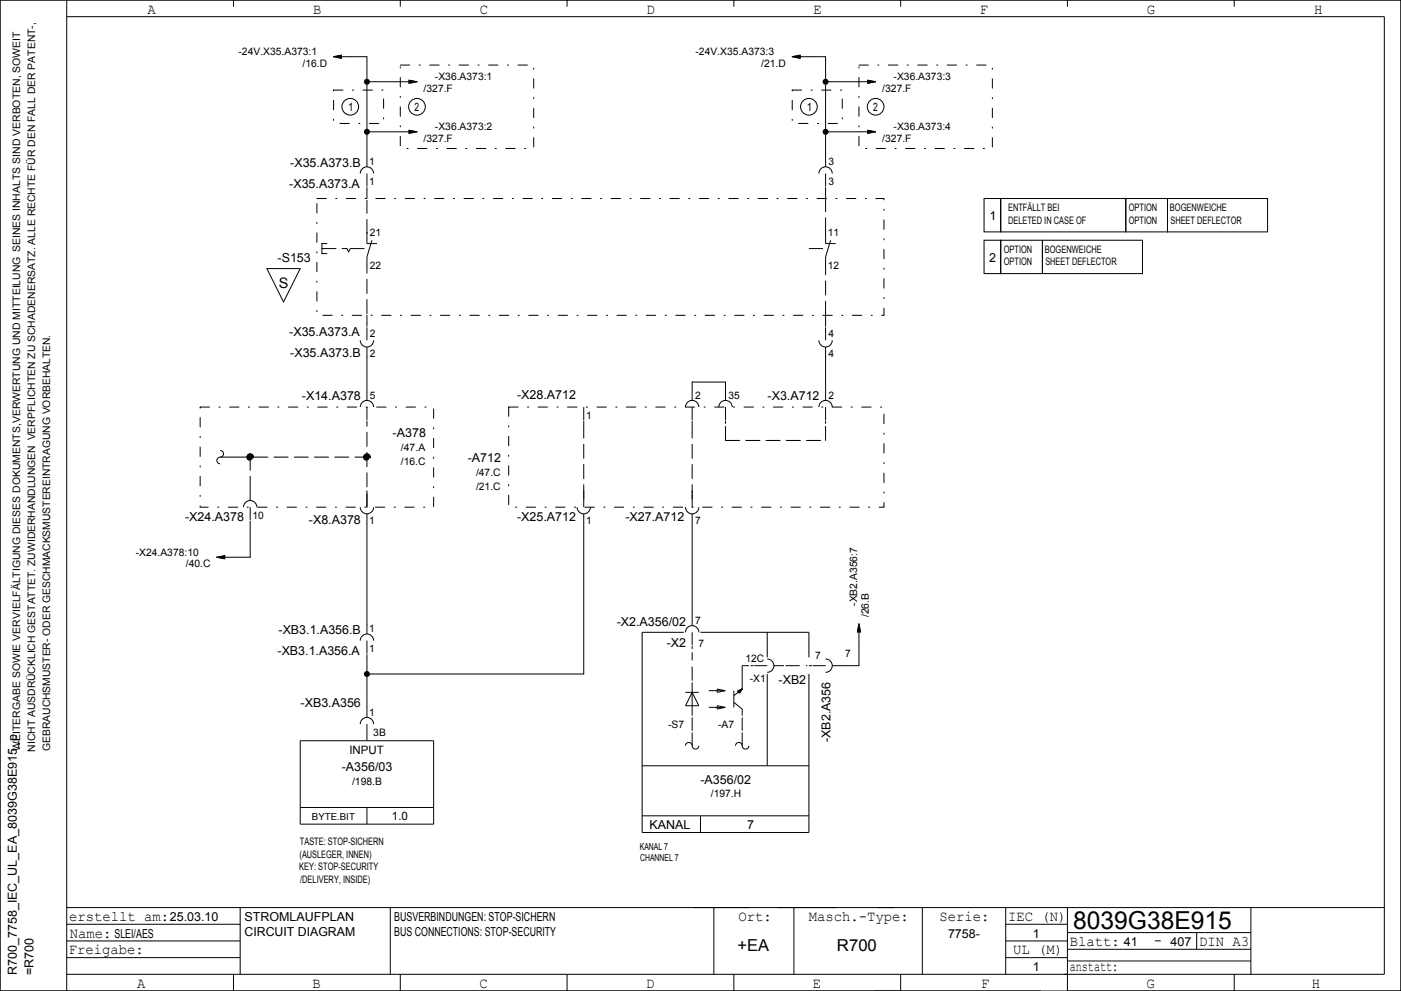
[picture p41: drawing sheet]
<svg xmlns="http://www.w3.org/2000/svg" width="420mm" height="297mm" viewBox="0 0 420 297" stroke-linecap="round" stroke-linejoin="round" font-family="sans-serif">
<defs><g id="words">
<text font-size="7.4" x="321.7" y="278.5">8039G38E915</text>
<g font-size="4.9">
<text x="221" y="285">+EA</text>
<text x="250.9" y="285">R700</text>
</g>
<g font-size="4.4">
<text x="44.3" y="4.2">A</text>
<text x="93.8" y="4.2">B</text>
<text x="143.9" y="4.2">C</text>
<text x="193.9" y="4.2">D</text>
<text x="243.8" y="4.2">E</text>
<text x="293.8" y="4.2">F</text>
<text x="343.8" y="4.2">G</text>
<text x="394" y="4.2">H</text>
<text x="20.7" y="276">erstellt am:</text>
<text x="221.4" y="276">Ort:</text>
<text x="242.5" y="276">Masch.­Type:</text>
<text x="281.6" y="276">Serie:</text>
<text x="302.2" y="276">IEC (N)</text>
<text x="20.9" y="281">Name:</text>
<text x="20.6" y="286">Freigabe:</text>
<text x="303.7" y="286">UL (M)</text>
<text x="320.7" y="283.5">Blatt:</text>
<text x="346" y="283.2">­</text>
<text x="359.5" y="283.5">DIN A3</text>
<text x="320.7" y="291">anstatt:</text>
<text x="41.1" y="296">A</text>
<text x="93.7" y="296">B</text>
<text x="143.7" y="296">C</text>
<text x="193.7" y="296">D</text>
<text x="243.7" y="296">E</text>
<text x="294.1" y="296">F</text>
<text x="343.7" y="296">G</text>
<text x="393.3" y="296">H</text>
</g>
<text font-size="4.3" x="83.5" y="86.2">S</text>
<g font-size="3.7">
<text x="87" y="50">­X35.A373.B</text>
<text x="86.7" y="56.3">­X35.A373.A</text>
<text x="296.6" y="66">1</text>
<text x="83.2" y="78.5">­S153</text>
<text x="296.5" y="78.5">2</text>
<text x="86.7" y="100.8">­X35.A373.A</text>
<text x="87" y="107">­X35.A373.B</text>
<text x="90.5" y="120">­X14.A378</text>
<text x="155" y="119.5">­X28.A712</text>
<text x="230.1" y="120">­X3.A712</text>
<text x="117.7" y="131">­A378</text>
<text x="140.2" y="138.5">­A712</text>
<text x="55.5" y="156.2">­X24.A378</text>
<text x="92.6" y="157">­X8.A378</text>
<text x="155" y="156">­X25.A712</text>
<text x="187.5" y="156">­X27.A712</text>
<text x="83.5" y="190">­XB3.1.A356.B</text>
<text x="184.9" y="187.5">­X2.A356/02</text>
<text x="83.2" y="196.2">­XB3.1.A356.A</text>
<text x="199.9" y="194">­X2</text>
<text x="233.4" y="205">­XB2</text>
<text x="90.1" y="212">­XB3.A356</text>
<text x="249" y="222.4" transform="rotate(-90 249 222.4)">­XB2.A356</text>
<text x="102.4" y="231">­A356/03</text>
<text x="210" y="235">­A356/02</text>
<text x="194.7" y="248.5">KANAL</text>
<text x="224" y="248.5">7</text>
<text x="50.9" y="276">25.03.10</text>
<text x="73.3" y="276">STROMLAUFPLAN</text>
<text x="118.2" y="276">BUSVERBINDUNGEN: STOP­SICHERN</text>
<text x="34.3" y="281">SLEI/AES</text>
<text x="73.3" y="280.5">CIRCUIT DIAGRAM</text>
<text x="118.2" y="280.5">BUS CONNECTIONS: STOP­SECURITY</text>
<text x="284.2" y="281">7758­</text>
<text x="309.6" y="281">1</text>
<text x="336.9" y="283.5">41</text>
<text x="350.9" y="283.5">407</text>
<text x="5" y="292.3" transform="rotate(-90 5 292.3)">R700_7758_IEC_UL_EA_8039G38E915_p</text>
<text x="10" y="292.2" transform="rotate(-90 10 292.2)">=R700</text>
<text x="309.6" y="291">1</text>
</g>
<g font-size="3.5">
<text x="104.4" y="33.4">1</text>
<text x="124.3" y="33.4">2</text>
<text x="241.9" y="33.4">1</text>
<text x="261.8" y="33.4">2</text>
<text x="104.7" y="225.9">INPUT</text>
<text x="117.5" y="245.9">1.0</text>
</g>
<g font-size="3.1">
<text x="71.5" y="16.5">­24V.X35.A373:1</text>
<text x="208.5" y="16.5">­24V.X35.A373:3</text>
<text x="90.7" y="20">/16.D</text>
<text x="130.4" y="24">­X36.A373:1</text>
<text x="228.2" y="20">/21.D</text>
<text x="267.9" y="24">­X36.A373:3</text>
<text x="127" y="27.5">/327.F</text>
<text x="264.5" y="27.5">/327.F</text>
<text x="130.4" y="39">­X36.A373:2</text>
<text x="267.9" y="39">­X36.A373:4</text>
<text x="127" y="42.5">/327.F</text>
<text x="264.5" y="42.5">/327.F</text>
<text x="110.7" y="49.5">1</text>
<text x="248.4" y="49.5">3</text>
<text x="110.7" y="55.5">1</text>
<text x="248.4" y="55.5">3</text>
<text x="302.2" y="63.3">ENTFÄLLT BEI</text>
<text x="338.4" y="63.3">OPTION</text>
<text x="350.7" y="63.3">BOGENWEICHE</text>
<text x="110.9" y="70.7">21</text>
<text x="248.2" y="70.7">11</text>
<text x="302.2" y="67">DELETED IN CASE OF</text>
<text x="338.4" y="67">OPTION</text>
<text x="350.9" y="67">SHEET DEFLECTOR</text>
<text x="300.9" y="75.7">OPTION</text>
<text x="313.2" y="75.7">BOGENWEICHE</text>
<text x="110.9" y="80.8">22</text>
<text x="248.2" y="80.8">12</text>
<text x="300.9" y="79.5">OPTION</text>
<text x="313.4" y="79.5">SHEET DEFLECTOR</text>
<text x="110.9" y="101">2</text>
<text x="248.4" y="101">4</text>
<text x="110.9" y="107">2</text>
<text x="248.4" y="107">4</text>
<text x="110.9" y="119.5">5</text>
<text x="208.4" y="119.5">2</text>
<text x="218.4" y="119.5">35</text>
<text x="248.4" y="119.5">2</text>
<text x="175.7" y="125.5">1</text>
<text x="120.2" y="135.1">/47.A</text>
<text x="120.2" y="139.5">/16.C</text>
<text x="142.7" y="142.6">/47.C</text>
<text x="142.7" y="147">/21.C</text>
<text x="75.7" y="155.5">10</text>
<text x="110.7" y="157">1</text>
<text x="175.7" y="157">1</text>
<text x="208.4" y="157">7</text>
<text x="40.7" y="166.5">­X24.A378:10</text>
<text x="55.7" y="170">/40.C</text>
<text x="257" y="181.6" transform="rotate(-90 257 181.6)">­XB2.A356:7</text>
<text x="260.5" y="185" transform="rotate(-90 260.5 185)">/26.B</text>
<text x="110.7" y="189.5">1</text>
<text x="208.4" y="187">7</text>
<text x="110.7" y="195.5">1</text>
<text x="209.4" y="194">7</text>
<text x="244.4" y="197.5">7</text>
<text x="253.4" y="197">7</text>
<text x="223.5" y="198.5">12C</text>
<text x="224.8" y="204.5">­X1</text>
<text x="110.7" y="214.5">1</text>
<text x="111.9" y="220.5">3B</text>
<text x="200.3" y="218.3">­S7</text>
<text x="215.3" y="218.3">­A7</text>
<text x="6" y="225" transform="rotate(-90 6 225)">WEITERGABE SOWIE VERVIELFÄLTIGUNG DIESES DOKUMENTS,VERWERTUNG UND MITTEILUNG SEINES INHALTS SIND VERBOTEN, SOWEIT</text>
<text x="10.5" y="225.3" transform="rotate(-90 10.5 225.3)">NICHT AUSDRÜCKLICH GESTATTET. ZUWIDERHANDLUNGEN VERPFLICHTEN ZU SCHADENERSATZ. ALLE RECHTE FÜR DEN FALL DER PATENT­,</text>
<text x="15" y="225.1" transform="rotate(-90 15 225.1)">GEBRAUCHSMUSTER­ ODER GESCHMACKSMUSTEREINTRAGUNG VORBEHALTEN.</text>
<text x="105.6" y="235.4">/198.B</text>
<text x="213.1" y="238.9">/197.H</text>
<text x="89.8" y="257">(AUSLEGER, INNEN)</text>
<text x="89.9" y="253.3">TASTE: STOP­SICHERN</text>
<text x="89.7" y="260.8">KEY: STOP­SECURITY</text>
<text x="90" y="264.5">/DELIVERY, INSIDE)</text>
</g>
<g font-size="2.9">
<text x="93.5" y="245.7">BYTE.BIT</text>
<text x="191.8" y="254.7">KANAL 7</text>
<text x="191.9" y="258.2">CHANNEL 7</text>
</g>
</g></defs>
<path d="M120 19.5h40v25h-40zM257.5 19.5h40v25h-40zM100 27h15v10h-15zM237.5 27h15v10h-15zM95 59.5h170v35h-170zM60 122h70v30h-70zM152.5 122h112.5v30h-112.5z" fill="none" stroke="#000" stroke-width=".3" stroke-dasharray="2.8 2.8 .4 2.8"/>
<g fill="none" stroke="#000" stroke-width=".3" stroke-dasharray="4.2 1.8">
<path d="M96.5 74.5h7.5M104 74.5l.5 1M104.5 75.5l.5-1M110 70v-10M247.5 69.5v-10M110 94v-14.5M247.5 94.5v-15M70 137h40M217.5 132v-5M217.5 132h30M247.5 132v-5M75 147v-10"/>
<path d="M110 152v-25M175 149.5v-22.5M207.5 149.5v-22.5"/>
<circle cx="75" cy="137" r=".9"/>
<circle cx="75" cy="137" r=".8"/>
<circle cx="75" cy="137" r="1"/>
<circle cx="75" cy="137" r=".5"/>
<circle cx="75" cy="137" r=".6"/>
<circle cx="75" cy="137" r=".4"/>
<circle cx="75" cy="137" r=".7"/>
<circle cx="75" cy="137" r=".3"/>
<circle cx="75" cy="137" r=".1"/>
<circle cx="75" cy="137" r=".2"/>
<circle cx="110" cy="137" r=".9"/>
<circle cx="110" cy="137" r="1"/>
<circle cx="110" cy="137" r=".8"/>
<circle cx="110" cy="137" r=".5"/>
<circle cx="110" cy="137" r=".6"/>
<circle cx="110" cy="137" r=".4"/>
<circle cx="110" cy="137" r=".7"/>
<circle cx="110" cy="137" r=".3"/>
<circle cx="110" cy="137" r=".1"/>
<circle cx="110" cy="137" r=".2"/>
</g>
<g fill="none" stroke="#000" stroke-width=".3">
<path d="M0 0h420v297h-420zM20 0v297M20 5h395v287h-395M70 0v2M99.9 17h10.1v33M99.9 17l2.6 .5M100.5 16.9h2M100.6 17.1h1.9M101 17.2h1.5M101 16.8h1.5M101.5 17.3h1M101.5 16.7h1"/>
<path d="M102.1 17.4h.4M102.1 16.6h.4M102.5 16.5l-2.6 .5M120 0v2M170 0v2M220 0v2M237.4 17h10.1v33M237.4 17l2.6 .5M238 16.9h2M238.1 17.1h1.9M238.5 17.2h1.5M238.5 16.8h1.5"/>
<path d="M239 17.3h1M239 16.7h1M239.6 17.4h.4M239.6 16.6h.4M240 16.5l-2.6 .5M270 0v2M320 0v2M370 0v2M110 24.5h15.1M110 39.5h15.1M122.5 24.9h.4M122.5 24.8h1"/>
<path d="M122.5 24.7h1.5M122.5 24.6h2M122.5 24.4h1.9M122.5 24.3h1.5M122.5 24.2h1M122.5 24.1h.4M122.5 24l2.6 .5M122.5 39.9h.4M122.5 39.8h1M122.5 39.7h1.5M122.5 39.6h2M122.5 39.4h1.9"/>
<path d="M122.5 39.3h1.5M122.5 39.2h1M122.5 39.1h.4M122.5 39l2.6 .5M125.1 24.5l-2.6 .5M125.1 39.5l-2.6 .5M247.5 24.5h15.1M247.5 39.5h15.1M260 24.9h.4M260 24.8h1M260 24.7h1.5M260 24.6h2"/>
<path d="M260 24.4h1.9M260 24.3h1.5M260 24.2h1M260 24.1h.4M260 39.9h.4M260 39.8h1M260 39.7h1.5M260 39.6h2M260 39.4h1.9M260 39.3h1.5M260 39.2h1M260 39.1h.4"/>
<path d="M260 39l2.6 .5M260 24l2.6 .5M262.6 39.5l-2.6 .5M262.6 24.5l-2.6 .5M108 52a2 2 0 0 1 2-2 2 2 0 0 1 2 2M110 52v3.9M110 56.1v3.4M245.5 52a2 2 0 0 1 2-2 2 2 0 0 1 2 2M247.5 52v3.9M247.5 56.1v3.4M295 59.5h5v10h-5zM300 59.5h37.5v10h-37.5z"/>
<path d="M337.5 59.5h12.5v10h-12.5zM350 59.5h30v10h-30zM98 73h-1.5v3h1.5M110 69.5v3.5h3M111.5 72l-1.5 5v2.5M247.5 69.5v3.5h3M249 72l-1.5 5v2.5M295 72h5v10h-5zM300 72h12.5v10h-12.5zM312.5 72h30v10h-30zM80 80.5h10l-5 10zM110 94.5v3.4"/>
<path d="M110 98.1v3.9M247.5 94.5v3.4M247.5 98.1v3.9M108 102a2 2 0 0 0 2 2 2 2 0 0 0 2-2M110 104v16M207.5 120v-5.5h10v5.5M245.5 102a2 2 0 0 0 2 2 2 2 0 0 0 2-2M247.5 104v16M66 135a1 1 0 0 1 1 1 1 1 0 0 1-1 1M66 137a1 1 0 0 0-1 1 1 1 0 0 0 1 1M66 137h4M108 122a2 2 0 0 1 2-2 2 2 0 0 1 2 2"/>
<path d="M110 122v3.9M110 126.1v.9M175 122v3.9M175 126.1v.9M205.5 122a2 2 0 0 1 2-2 2 2 0 0 1 2 2M207.5 122v3.9M207.5 126.1v.9M215.5 122a2 2 0 0 1 2-2 2 2 0 0 1 2 2M217.5 122v3.9M217.5 126.1v.9M245.5 122a2 2 0 0 1 2-2 2 2 0 0 1 2 2M247.5 122v3.9"/>
<path d="M247.5 126.1v.9M73 152a2 2 0 0 1 2-2 2 2 0 0 1 2 2M75 147v3M75 152v3.9M75 156.1v10.9h-10.1M108 152a2 2 0 0 0 2 2 2 2 0 0 0 2-2M110 147v.9M110 148.1v3.9M110 154v36M173 152a2 2 0 0 0 2 2 2 2 0 0 0 2-2M175 147v.9M175 148.1v3.9"/>
<path d="M175 154v48h-65M205.5 152a2 2 0 0 0 2 2 2 2 0 0 0 2-2M207.5 147v.9M207.5 148.1v3.9M207.5 154v33.5M64.9 167l2.6 .5M65.5 166.9h2M65.6 167.1h1.9M66 167.2h1.5M66 166.8h1.5M66.5 167.3h1M66.5 166.7h1"/>
<path d="M67.1 167.4h.4M67.1 166.6h.4M67.5 166.5l-2.6 .5M108 192a2 2 0 0 1 2-2 2 2 0 0 1 2 2M110 192v3.9M110 196.1v18.9M205 189.5h-12.5v60h50v-47.5M205.5 189.5a2 2 0 0 1 2-2 2 2 0 0 1 2 2M207.5 189.5v3.9M207.5 193.6v.9M210 189.5h32.5v7.5M222.5 199.5v7"/>
<path d="M225 199.5h.9M226.1 199.5h3.9M230 197.5a2 2 0 0 1 2 2 2 2 0 0 1-2 2M230 189.5v7.5M232 199.5h3M242.5 199.5h.9M243.6 199.5h3.9M247.5 197.5a2 2 0 0 1 2 2 2 2 0 0 1-2 2M257.1 189.1v.4M257.2 188.5v1M257.3 188v1.5M257.4 187.5v2"/>
<path d="M257.5 186.9v12.6h-8M257.5 186.9l.5 2.6M257.5 186.9l-.5 2.6M257.6 187.6v1.9M257.7 188v1.5M257.8 188.5v1M257.9 189.1v.4M108 217a2 2 0 0 1 2-2 2 2 0 0 1 2 2M110 217v5M205.5 207.5h4M207.5 204.5v10M207.5 219.5v4"/>
<path d="M207.5 207.5l2 4h-4zM212.5 212h4.9M212.5 207h4.9M215 206.5l2.4 .5-2.4 .5zM215 211.5l2.4 .5-2.4 .5zM220 207v5M220 210.5l2.5 2v2M221.1 207.1l1.4-.6-.8 1.3zM222.5 206.5l-1 1M222.5 219.5v4M222.5 206.5l-.9 1.2M222.5 206.5l-2.5 2"/>
<path d="M222.5 206.5l-1.4 .6M222.5 206.5l-1.3 .7M222.5 206.5l-1.2 .8M222.5 206.5l-1.2 .9M222.5 206.5l-1.1 .9M222.5 206.5l-1 1.1M230 202v27.5M90 222h40v25h-40zM192.5 229.5h50M205.5 223.5a1 1 0 0 1 1-1 1 1 0 0 1 1 1M207.5 223.5a1 1 0 0 0 1 1 1 1 0 0 0 1-1M220.5 223.5a1 1 0 0 1 1-1 1 1 0 0 1 1 1"/>
<path d="M222.5 223.5a1 1 0 0 0 1 1 1 1 0 0 0 1-1M90 242h40M110 242v5M192.5 244.5h50M210 244.5v5M20 277h52M20 272h395M72 272v20M117 272v20M214 272v20M238 272v20M276.5 272v20"/>
<path d="M301.5 272v20M301.5 277h18.5M320 272v25h100v-297h-420v297h312M320 279.5h55M358.7 279.5v5M375 272v20M20 287h52M20 282h52M70 292v5M120 292v5M170 292v5M220 292v5"/>
<path d="M270 292v5M301.5 287h18.5M301.5 282h18.5M320 284.5h55M320 288h55M370 292v5"/>
<circle cx="105" cy="32" r="2.5"/>
<circle cx="125" cy="32" r="2.5"/>
<circle cx="242.5" cy="32" r="2.5"/>
<circle cx="262.5" cy="32" r="2.5"/>
</g>
<path d="M105 74.5h5.5M242.5 74.5h5.5M222.5 199.5h2M235.5 199.5h6.5M207.5 219v-4M207.5 204v-8.5M222.5 219v-4" fill="none" stroke="#000" stroke-width=".3" stroke-dasharray="4.2 1.8" stroke-linecap="butt"/>
<g fill="#000">
<circle cx="110" cy="24.5" r=".9"/>
<circle cx="110" cy="39.5" r=".9"/>
<circle cx="247.5" cy="24.5" r=".9"/>
<circle cx="247.5" cy="39.5" r=".9"/>
<circle cx="110" cy="202" r=".9"/>
</g>
<use href="#words"/>
</svg>
